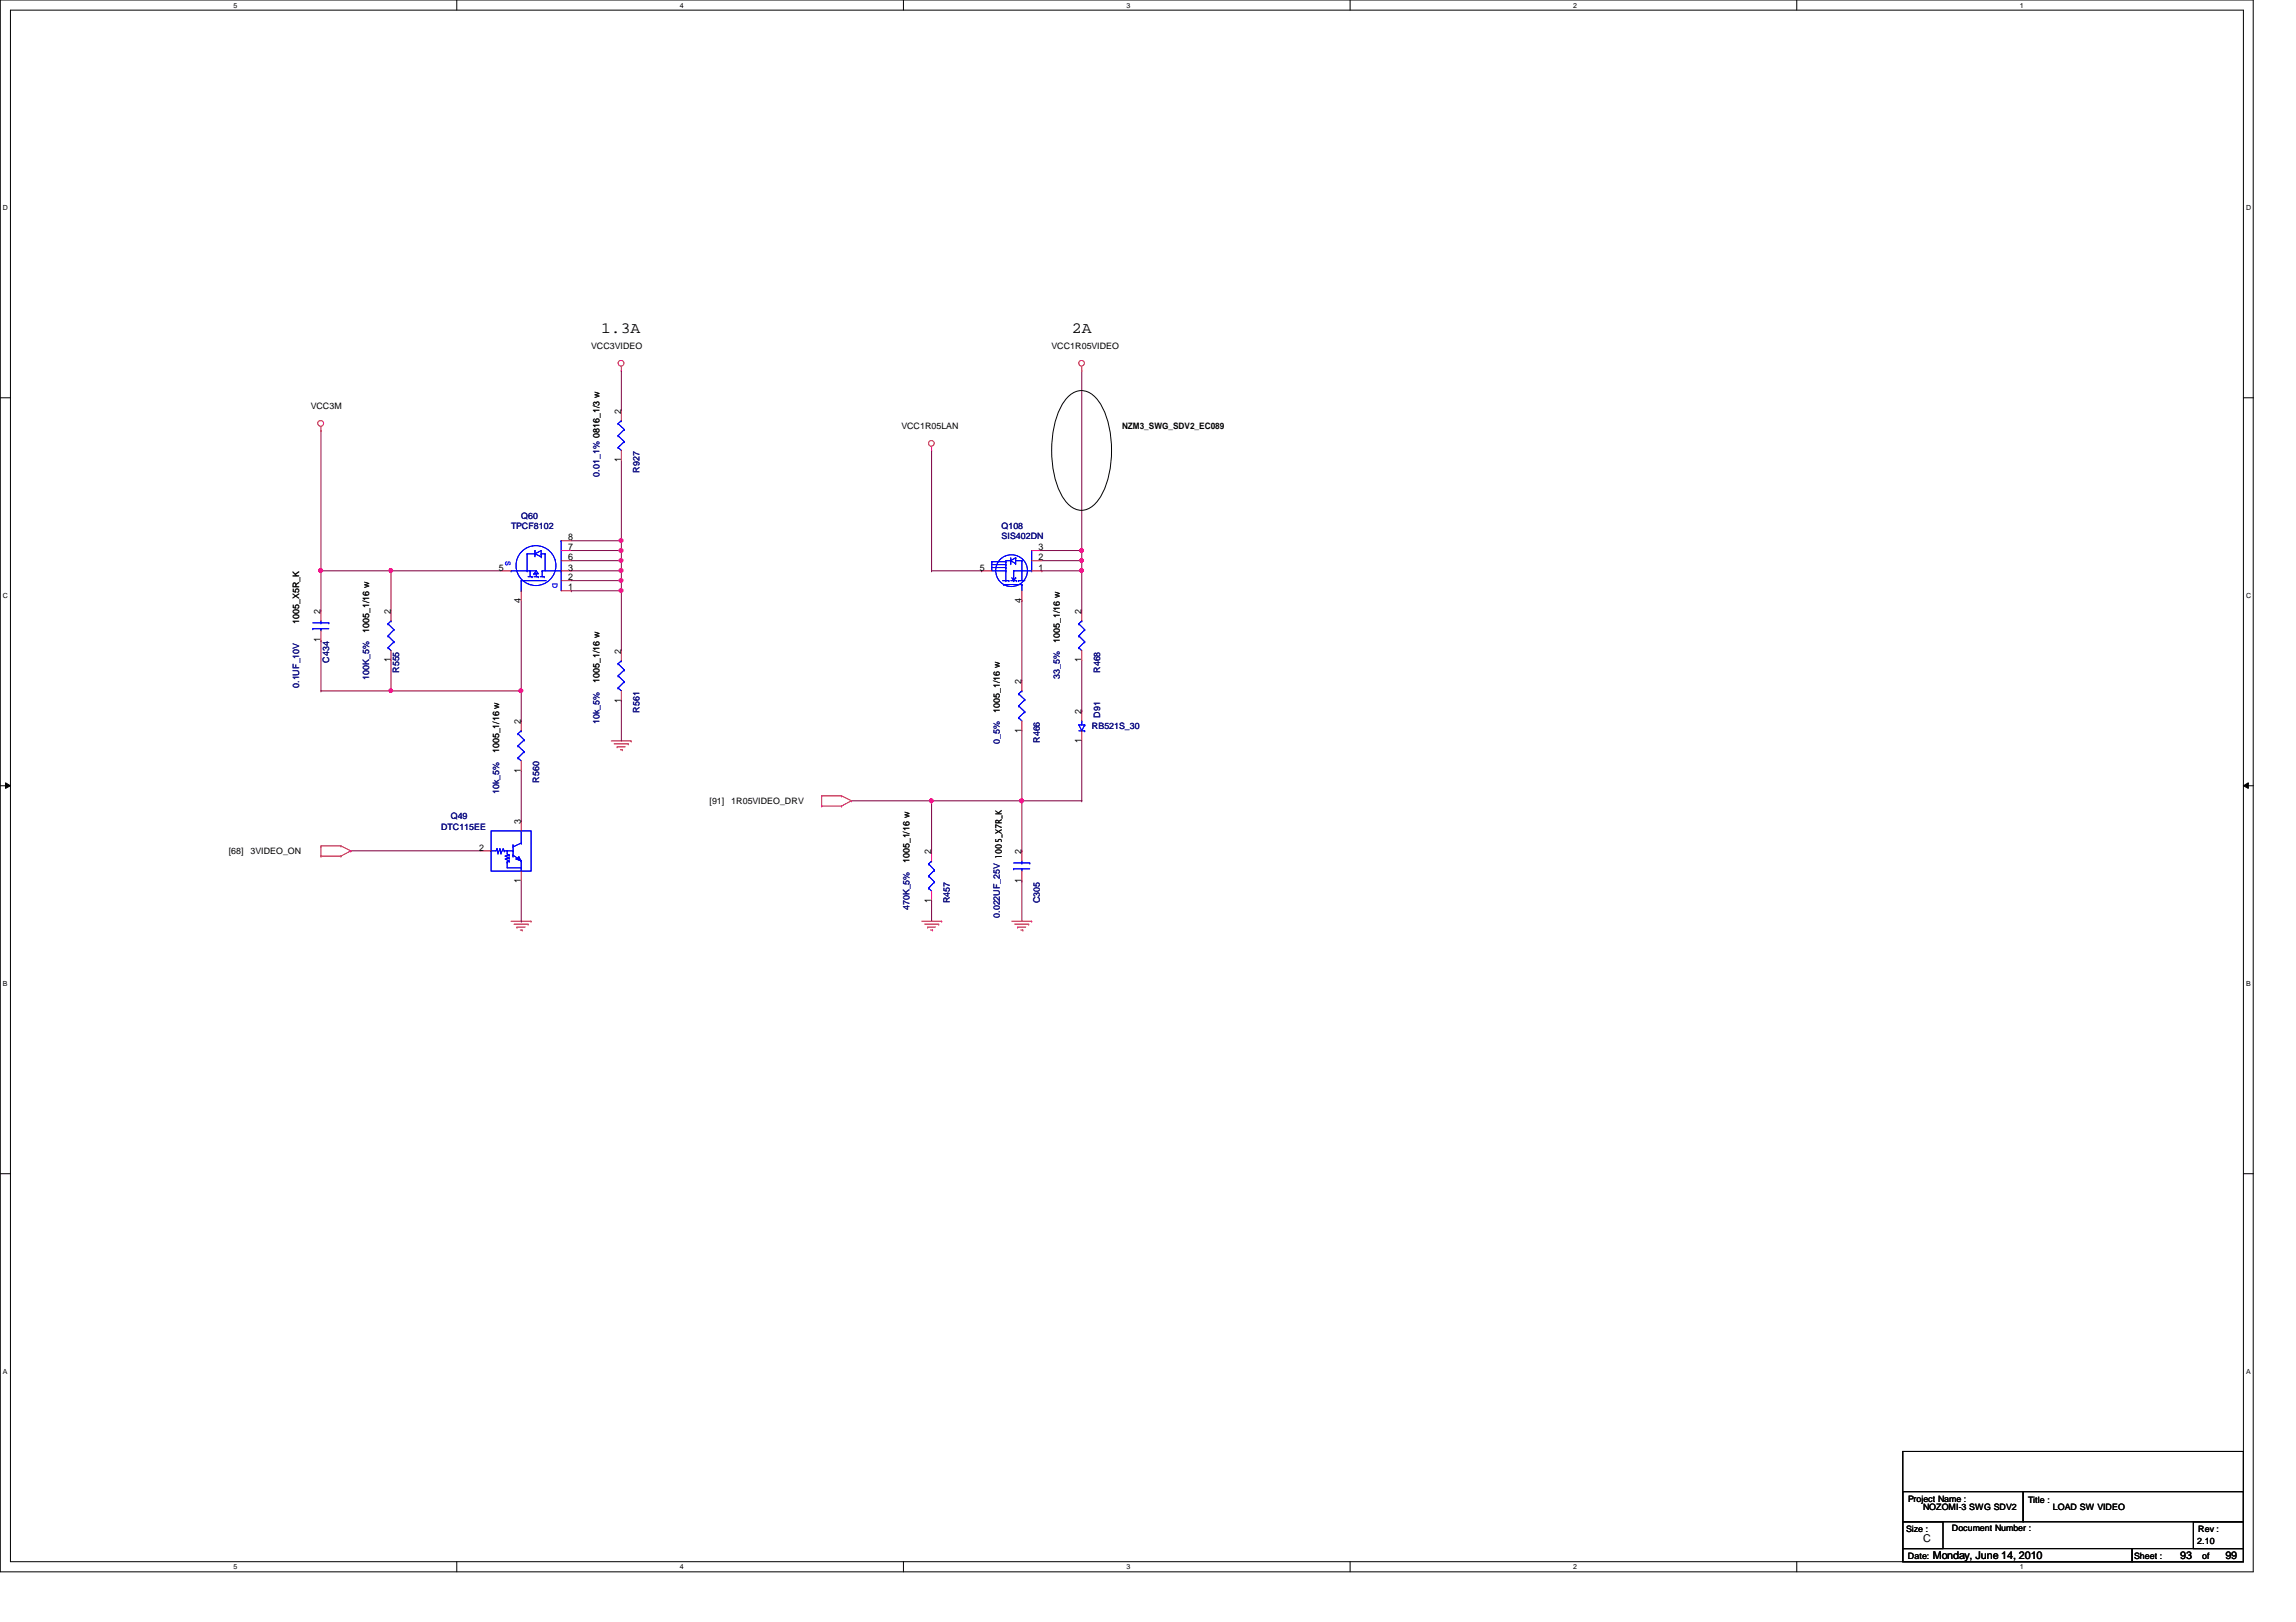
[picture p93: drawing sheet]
<svg xmlns="http://www.w3.org/2000/svg" width="297mm" height="210mm" viewBox="0 0 297 210" stroke-linecap="round" stroke-linejoin="round" font-family="sans-serif">
<defs><g id="words">
<g font-size="2">
<text x="77.8" y="43.1">1.3A</text>
<text x="138.7" y="43.1">2A</text>
</g>
<g font-size="1.4">
<text x="248.8" y="199.5">C</text>
<text x="250.1" y="201.7">Monday, June 14, 2010</text>
<text x="282.1" y="201.7">93</text>
<text x="287.9" y="201.7">99</text>
</g>
<g font-size="1.2">
<text x="80.3" y="53.6" transform="rotate(-90 80.3 53.6)">2</text>
<text x="80.3" y="59.8" transform="rotate(-90 80.3 59.8)">1</text>
<text x="73.5" y="71.2">7</text>
<text x="73.5" y="69.9">8</text>
<text x="134.4" y="71.2">3</text>
<text x="64.6" y="73.8">5</text>
<text x="67.4" y="78" transform="rotate(-90 67.4 78)">4</text>
<text x="73.5" y="76.4">1</text>
<text x="73.5" y="75.1">2</text>
<text x="73.5" y="72.5">6</text>
<text x="73.5" y="73.8">3</text>
<text x="126.7" y="73.8">5</text>
<text x="132.2" y="78" transform="rotate(-90 132.2 78)">4</text>
<text x="134.4" y="73.8">1</text>
<text x="134.4" y="72.5">2</text>
<text x="41.5" y="83.1" transform="rotate(-90 41.5 83.1)">1</text>
<text x="41.5" y="79.5" transform="rotate(-90 41.5 79.5)">2</text>
<text x="50.5" y="79.5" transform="rotate(-90 50.5 79.5)">2</text>
<text x="139.9" y="79.5" transform="rotate(-90 139.9 79.5)">2</text>
<text x="50.5" y="85.7" transform="rotate(-90 50.5 85.7)">1</text>
<text x="80.3" y="84.6" transform="rotate(-90 80.3 84.6)">2</text>
<text x="132.2" y="88.5" transform="rotate(-90 132.2 88.5)">2</text>
<text x="139.9" y="85.7" transform="rotate(-90 139.9 85.7)">1</text>
<text x="67.4" y="93.7" transform="rotate(-90 67.4 93.7)">2</text>
<text x="80.3" y="90.9" transform="rotate(-90 80.3 90.9)">1</text>
<text x="132.2" y="94.8" transform="rotate(-90 132.2 94.8)">1</text>
<text x="139.9" y="92.4" transform="rotate(-90 139.9 92.4)">2</text>
<text x="67.4" y="100" transform="rotate(-90 67.4 100)">1</text>
<text x="139.9" y="96.1" transform="rotate(-90 139.9 96.1)">1</text>
<text x="67.4" y="106.6" transform="rotate(-90 67.4 106.6)">3</text>
<text x="62" y="110.1">2</text>
<text x="120.5" y="110.5" transform="rotate(-90 120.5 110.5)">2</text>
<text x="132.2" y="110.5" transform="rotate(-90 132.2 110.5)">2</text>
<text x="67.4" y="114.3" transform="rotate(-90 67.4 114.3)">1</text>
<text x="120.5" y="116.8" transform="rotate(-90 120.5 116.8)">1</text>
<text x="132.2" y="114.3" transform="rotate(-90 132.2 114.3)">1</text>
</g>
<g font-size="1.1">
<text x="76.5" y="45.2">VCC3VIDEO</text>
<text x="136.1" y="45.2">VCC1R05VIDEO</text>
<text x="40.2" y="52.9">VCC3M</text>
<text x="116.6" y="55.5">VCC1R05LAN</text>
<text x="145.2" y="55.5">NZM3_SWG_SDV2_EC089</text>
<text x="38.7" y="80.7" transform="rotate(-90 38.7 80.7)">1005_X5R_K</text>
<text x="47.7" y="81.9" transform="rotate(-90 47.7 81.9)">1005_1/16 w</text>
<text x="137.1" y="83.2" transform="rotate(-90 137.1 83.2)">1005_1/16 w</text>
<text x="77.6" y="88.3" transform="rotate(-90 77.6 88.3)">1005_1/16 w</text>
<text x="129.4" y="92.2" transform="rotate(-90 129.4 92.2)">1005_1/16 w</text>
<text x="64.6" y="97.5" transform="rotate(-90 64.6 97.5)">1005_1/16 w</text>
<text x="91.8" y="104.1">[91]</text>
<text x="94.6" y="104.1">1R05VIDEO_DRV</text>
<text x="29.6" y="110.6">[68]</text>
<text x="32.4" y="110.6">3VIDEO_ON</text>
<text x="117.7" y="111.7" transform="rotate(-90 117.7 111.7)">1005_1/16 w</text>
<text x="246.8" y="194.4">Project Name :</text>
<text x="248.8" y="195.4">NOZOMI-3 SWG SDV2</text>
<text x="262.4" y="194.5">Title :</text>
<text x="265.6" y="195.4">LOAD SW VIDEO</text>
<text x="246.6" y="198.3">Size :</text>
<text x="246.8" y="201.8">Date:</text>
<text x="252.5" y="198.2">Document Number :</text>
<text x="276.1" y="201.8">Sheet :</text>
<text x="284.3" y="199.8">2.10</text>
<text x="284.4" y="198.3">Rev :</text>
<text x="284.9" y="201.8">of</text>
</g>
<g font-size="1.1" fill="#000080">
<text x="77.6" y="61.7" transform="rotate(-90 77.6 61.7)">0.01_1% 0816_1/3 w</text>
<text x="82.7" y="61.2" transform="rotate(-90 82.7 61.2)">R927</text>
<text x="66.1" y="68.5">TPCF8102</text>
<text x="67.4" y="67.2">Q60</text>
<text x="129.6" y="68.5">Q108</text>
<text x="129.6" y="69.8">SIS402DN</text>
<text x="38.7" y="89" transform="rotate(-90 38.7 89)">0.1UF_10V</text>
<text x="42.6" y="85.8" transform="rotate(-90 42.6 85.8)">C434</text>
<text x="47.7" y="88" transform="rotate(-90 47.7 88)">100K_5%</text>
<text x="51.6" y="87.1" transform="rotate(-90 51.6 87.1)">R555</text>
<text x="137.1" y="87.8" transform="rotate(-90 137.1 87.8)">33_5%</text>
<text x="142.3" y="87.1" transform="rotate(-90 142.3 87.1)">R468</text>
<text x="77.6" y="93.7" transform="rotate(-90 77.6 93.7)">10k_5%</text>
<text x="82.7" y="92.2" transform="rotate(-90 82.7 92.2)">R561</text>
<text x="141.3" y="94.4">RB521S_30</text>
<text x="142.3" y="92.9" transform="rotate(-90 142.3 92.9)">D91</text>
<text x="69.8" y="101.3" transform="rotate(-90 69.8 101.3)">R560</text>
<text x="129.4" y="96.3" transform="rotate(-90 129.4 96.3)">0_5%</text>
<text x="134.5" y="96.1" transform="rotate(-90 134.5 96.1)">R466</text>
<text x="57.1" y="107.4">DTC115EE</text>
<text x="58.3" y="106">Q49</text>
<text x="64.6" y="102.7" transform="rotate(-90 64.6 102.7)">10k_5%</text>
<text x="117.7" y="117.8" transform="rotate(-90 117.7 117.8)">470K_5%</text>
<text x="122.9" y="116.9" transform="rotate(-90 122.9 116.9)">R457</text>
<text x="129.4" y="118.8" transform="rotate(-90 129.4 118.8)">0.022UF_25V 1005_X7R_K</text>
<text x="134.5" y="116.9" transform="rotate(-90 134.5 116.9)">C305</text>
</g>
<g font-size=".9">
<text x="30.2" y="1">5</text>
<text x="88" y="1">4</text>
<text x="145.8" y="1">3</text>
<text x="203.5" y="1">2</text>
<text x="261.3" y="1">1</text>
<text x=".4" y="27.2">D</text>
<text x="290.6" y="27.2">D</text>
<text x=".4" y="77.3">C</text>
<text x="290.6" y="77.3">C</text>
<text x=".4" y="127.6">B</text>
<text x="290.6" y="127.6">B</text>
<text x=".4" y="177.8">A</text>
<text x="290.6" y="177.8">A</text>
<text x="30.2" y="203.1">5</text>
<text x="88" y="203.1">4</text>
<text x="145.8" y="203.1">3</text>
<text x="203.5" y="203.1">2</text>
<text x="261.3" y="203.1">1</text>
</g>
<g font-size=".9" fill="#00f">
<text x="65.4" y="72.6" transform="rotate(90 65.4 72.6)">S</text>
<text x="71.5" y="75.4" transform="rotate(90 71.5 75.4)">D</text>
</g>
</g></defs>
<path d="M0 0h291.5v203.4h-291.5zM1.4 1.3h288.8v200.8h-288.8z" fill="none" stroke="#000" stroke-width=".13"/>
<g fill="#fff">
<path d="M30.2 .2h.5v1h-.5z"/>
<path d="M30.2 202.3h.5v1h-.5z"/>
</g>
<path d="M59.1 0v1.3M59.1 202.1v1.3" fill="none" stroke="#000" stroke-width=".13"/>
<g fill="#fff">
<path d="M88 .2h.5v1h-.5z"/>
<path d="M88 202.3h.5v1h-.5z"/>
</g>
<path d="M116.9 0v1.3M116.9 202.1v1.3" fill="none" stroke="#000" stroke-width=".13"/>
<g fill="#fff">
<path d="M145.8 .2h.5v1h-.5z"/>
<path d="M145.8 202.3h.5v1h-.5z"/>
</g>
<path d="M174.7 0v1.3M174.7 202.1v1.3" fill="none" stroke="#000" stroke-width=".13"/>
<g fill="#fff">
<path d="M203.5 .2h.5v1h-.5z"/>
<path d="M203.5 202.3h.5v1h-.5z"/>
</g>
<path d="M232.4 0v1.3M232.4 202.1v1.3" fill="none" stroke="#000" stroke-width=".13"/>
<g fill="#fff">
<path d="M261.3 .2h.5v1h-.5z"/>
<path d="M261.3 202.3h.5v1h-.5z"/>
<path d="M.4 26.4h.6v1h-.6z"/>
<path d="M290.6 26.4h.6v1h-.6z"/>
<path d="M.4 76.5h.6v1.1h-.6z"/>
<path d="M290.6 76.5h.6v1.1h-.6z"/>
</g>
<path d="M0 51.5h1.4M290.2 51.5h1.3" fill="none" stroke="#000" stroke-width=".13"/>
<g fill="#fff">
<path d="M.4 126.7h.6v1.1h-.6z"/>
<path d="M290.6 126.7h.6v1.1h-.6z"/>
</g>
<path d="M0 101.7h1.4M.7 101.3l.7 .4-.7 .3zM290.2 101.7l.7-.4v.7zM290.2 101.7h1.3" fill="none" stroke="#000" stroke-width=".13"/>
<path d="M.7 101.3l.7 .4-.7 .3zM290.2 101.7l.7-.4v.7z" fill="#000"/>
<g fill="#fff">
<path d="M.4 177h.5v1h-.5z"/>
<path d="M290.6 177h.5v1h-.5z"/>
</g>
<path d="M0 151.9h1.4M290.2 151.9h1.3" fill="none" stroke="#000" stroke-width=".13"/>
<path d="M80.4 48h.1M80.4 48v5.1M73.9 70h6.5M80.4 70h.1M80.4 71.2h.1M80.4 70v1.2" fill="none" stroke="#800040" stroke-width=".13"/>
<circle cx="80.3" cy="71.2" r=".26" fill="#f0f"/>
<circle cx="80.3" cy="71.2" r=".26" fill="none" stroke="#f0f" stroke-width=".13"/>
<path d="M73.9 76.5h.1M73.9 76.5h6.5M73.9 75.1h6.5M80.4 75.1h.1M80.4 76.5h.1M80.4 75.1v1.4" fill="none" stroke="#800040" stroke-width=".13"/>
<circle cx="80.3" cy="76.4" r=".25" fill="#f0f"/>
<circle cx="80.3" cy="76.4" r=".25" fill="none" stroke="#f0f" stroke-width=".13"/>
<path d="M73.9 73.9h6.5M80.4 73.9h.1M80.4 75.1h.1M80.4 73.9v1.2" fill="none" stroke="#800040" stroke-width=".13"/>
<circle cx="80.3" cy="75.1" r=".25" fill="#f0f"/>
<circle cx="80.3" cy="75.1" r=".25" fill="none" stroke="#f0f" stroke-width=".13"/>
<path d="M73.9 72.6h6.5M80.4 72.6h.1M80.4 73.9h.1M80.4 72.6v1.3" fill="none" stroke="#800040" stroke-width=".13"/>
<circle cx="80.3" cy="73.8" r=".26" fill="#f0f"/>
<circle cx="80.3" cy="73.8" r=".26" fill="none" stroke="#f0f" stroke-width=".13"/>
<path d="M73.9 71.2h6.5M80.4 71.2h.1M80.4 72.6h.1M80.4 71.2v1.4" fill="none" stroke="#800040" stroke-width=".13"/>
<circle cx="80.3" cy="72.5" r=".25" fill="#f0f"/>
<circle cx="80.3" cy="72.5" r=".25" fill="none" stroke="#f0f" stroke-width=".13"/>
<path d="M80.4 59.6v10.4M80.4 70h.1" fill="none" stroke="#800040" stroke-width=".13"/>
<circle cx="80.3" cy="69.9" r=".25" fill="#f0f"/>
<circle cx="80.3" cy="69.9" r=".25" fill="none" stroke="#f0f" stroke-width=".13"/>
<path d="M41.5 55.7h.1M41.5 55.7v23.3M41.5 73.9h.1M50.6 73.9h.1M50.6 73.9h14.2M80.4 76.5h.1M80.4 76.5v7.7M80.4 90.7h.1M80.4 90.7v5.2" fill="none" stroke="#800040" stroke-width=".13"/>
<circle cx="41.5" cy="73.8" r=".26" fill="#f0f"/>
<circle cx="41.5" cy="73.8" r=".26" fill="none" stroke="#f0f" stroke-width=".13"/>
<path d="M50.6 73.9h.1M50.6 73.9v5.1" fill="none" stroke="#800040" stroke-width=".13"/>
<path d="M50.4 73.6h.1l.3 .1-.1 .3-.2 .1-.1-.1z" fill-rule="evenodd" fill="#f0f"/>
<path d="M50.4 73.6h.1l.3 .1-.1 .3-.2 .1-.1-.1z" fill="none" stroke="#f0f" stroke-width=".13"/>
<path d="M41.5 73.9h.1M41.5 73.9h9.1M67.4 77.7v11.7M50.6 89.4h.1M50.6 85.5v3.9M50.6 89.4h16.8M67.4 89.4h.1" fill="none" stroke="#800040" stroke-width=".13"/>
<path d="M50.4 89.2h.3l.1 .2-.1 .1-.2 .1-.1-.1z" fill-rule="evenodd" fill="#f0f"/>
<path d="M50.4 89.2h.3l.1 .2-.1 .1-.2 .1-.1-.1z" fill="none" stroke="#f0f" stroke-width=".13"/>
<circle cx="67.4" cy="89.4" r=".25" fill="#f0f"/>
<circle cx="67.4" cy="89.4" r=".25" fill="none" stroke="#f0f" stroke-width=".13"/>
<g fill="none" stroke="#800040" stroke-width=".13">
<path d="M120.5 73.9h6.5M127 73.9h.1M134.8 71.2h5.2M140 71.2h.1M140 72.6h.1M140 71.2v1.4M41.5 89.4h.1M41.5 82.9h.1M41.5 89.4h9.1M41.5 82.9v6.5M67.4 93.3h.1M67.4 89.4v3.9"/>
<path d="M67.4 99.8v6.5M45.4 110.1h.1M45.4 110.1h16.8M67.4 106.3h.1M67.4 119.2h.1M67.4 114v5.2"/>
</g>
<path d="M139.8 72.4h.3l.1 .1-.1 .2-.2 .1-.1-.1z" fill-rule="evenodd" fill="#f0f"/>
<path d="M139.8 72.4h.3l.1 .1-.1 .2-.2 .1-.1-.1z" fill="none" stroke="#f0f" stroke-width=".13"/>
<path d="M140 48v23.2M134.8 73.9h.1M134.8 73.9h5.2M134.8 72.6h5.2M140 72.6h.1M140 73.9h.1M140 71.2h.1M140 72.6v1.3" fill="none" stroke="#800040" stroke-width=".13"/>
<path d="M139.8 71.1l.1-.1 .2 .1v.3l-.2 .1-.1-.1z" fill-rule="evenodd" fill="#f0f"/>
<path d="M139.8 71.1l.1-.1 .2 .1v.3l-.2 .1-.1-.1z" fill="none" stroke="#f0f" stroke-width=".13"/>
<path d="M140 73.9h.1M140 73.9v5.1" fill="none" stroke="#800040" stroke-width=".13"/>
<path d="M139.8 73.6h.1l.2 .1v.3l-.2 .1-.1-.1z" fill-rule="evenodd" fill="#f0f"/>
<path d="M139.8 73.6h.1l.2 .1v.3l-.2 .1-.1-.1z" fill="none" stroke="#f0f" stroke-width=".13"/>
<g fill="none" stroke="#800040" stroke-width=".13">
<path d="M132.2 77.7h.1M132.2 77.7v10.4M132.2 94.6v15.5M140 92h.1M140 85.5v6.5M110.1 103.6h10.4M120.5 116.6h.1M120.5 103.6h.1M120.5 103.6v6.5M120.5 116.6v2.6M132.2 103.6h.1M132.2 114h.1"/>
<path d="M132.2 110.1h.1M132.2 114v5.2"/>
</g>
<path d="M120.3 103.4h.2l.2 .1v.3l-.2 .1-.2-.1z" fill-rule="evenodd" fill="#f0f"/>
<path d="M120.3 103.4h.2l.2 .1v.3l-.2 .1-.2-.1z" fill="none" stroke="#f0f" stroke-width=".13"/>
<path d="M120.5 103.6h11.7M132.2 103.6h.1" fill="none" stroke="#800040" stroke-width=".13"/>
<circle cx="132.2" cy="103.6" r=".26" fill="#f0f"/>
<circle cx="132.2" cy="103.6" r=".26" fill="none" stroke="#f0f" stroke-width=".13"/>
<path d="M120.5 58.3v15.6M120.5 73.9h.1M140 95.9v7.7M132.2 103.6h.1M132.2 103.6h7.8M140 103.6h.1" fill="none" stroke="#800040" stroke-width=".13"/>
<g fill="none" stroke="#f00" stroke-width=".13">
<path d="M41.5 55.7h.1M41.5 55.2v.5M80.4 48h.1M80.4 47.4v.6M80.4 53.1v1.3M80.4 58.3v1.3M120.5 58.3h.1M120.5 57.8v.5M140 48h.1M140 47.4v.6M41.5 79v1.3M50.6 79v1.3"/>
<path d="M64.8 73.9h1.3M67.4 76.5v1.2M72.6 73.9h1.3M72.6 76.5h1.3M72.6 75.1h1.3M72.6 72.6h1.3M72.6 71.2h1.3M72.6 70h1.3M127 73.9h1.3M132.2 76.5v1.2M133.5 73.9h1.3M133.5 72.6h1.3"/>
<path d="M133.5 71.2h1.3M140 79v1.3M41.5 81.6v1.3M50.6 84.2v1.3M67.4 93.3v1.3M67.4 98.5v1.3M79.1 95.9h2.6M79.5 96.3h1.8M79.8 96.6h.1M79.8 96.6h1.1M80.3 97h.2M80.4 84.2v1.3"/>
<path d="M80.4 89.4v1.3M80.5 97h.1M81.3 96.3h.1M81.7 95.9h.1M132.2 88.1v1.3M132.2 93.3v1.3M140 84.2v1.3M140 92v1.3M140 94.6v1.3M41.5 109.5h.1M41.5 110.8h.1M41.5 109.5h2.6"/>
<path d="M41.5 109.5v1.3M41.5 110.8h2.6M44.1 109.5h.1M44.1 110.8h.1M44.1 109.5l1.3 .6M45.4 110.1h.1M45.4 110.1l-1.3 .7M62.2 110.1h1.3M66.1 119.2h2.6M66.5 119.6h1.8M66.9 120h.1M66.9 120h1"/>
<path d="M67.4 106.3v1.2M67.4 112.7v1.3M68.3 119.6h.1M68.7 119.2h.1M106.3 103h.1M106.3 104.3h.1M106.3 103h2.6M106.3 103v1.3M106.3 104.3h2.6M108.9 103h.1M108.9 104.3h.1M108.9 103l1.2 .6"/>
<path d="M110.1 103.6h.1M110.1 103.6l-1.2 .7M119.2 119.2h2.6M119.6 119.6h1.9M120 120h.1M120 120h1M120.5 110.1v1.3M120.5 115.3v1.3M121.5 119.6h.1M121.8 119.2h.1M130.9 119.2h2.6M131.3 119.6h1.8"/>
<path d="M131.7 120h.1M131.7 120h1M132.2 110.1v1.3M132.2 112.7v1.3M133.1 119.6h.1M133.5 119.2h.1M67.3 120.4h.3M67.6 120.4h.1M120.4 120.4h.2M120.6 120.4h.1M132.1 120.4h.2M132.3 120.4h.1"/>
<circle cx="41.5" cy="54.8" r=".37"/>
<circle cx="80.4" cy="47" r=".37"/>
<circle cx="120.5" cy="57.4" r=".37"/>
<circle cx="139.9" cy="47" r=".37"/>
</g>
<path d="M138.1 51.4a2.29 2.29 0 0 1 3.6 0 9.4 9.4 0 0 1 2.1 5.6 12.5 12.5 0 0 1-1.6 7.5 2.71 2.71 0 0 1-2.9 1.4 4 4 0 0 1-2.1-2.1 14 14 0 0 1 0-11zM246.2 196.9h5.2v3.5h-5.2zM246.2 193h15.5v3.9h-15.5zM246.2 187.8h44v14.3h-44zM261.7 193h28.5v3.9h-28.5zM283.8 196.9h6.4v3.5h-6.4zM246.2 200.4h29.6v1.7h-29.6zM275.8 200.4h14.4v1.7h-14.4z" fill="none" stroke="#000" stroke-width=".13"/>
<g fill="none" stroke="#00f" stroke-width=".13">
<path d="M80 57.9h.1M80 56.4h.1M80 54.8h.1M80 57.9l.4 .4M80 56.4l.8 .7M80 54.8l.8 .8M80.4 54.4h.1M80.4 54.4l-.4 .4M80.8 57.1h.1M80.8 55.6h.1M80.8 57.1l-.8 .8M80.8 55.6l-.8 .8"/>
<path d="M66.1 73.9h.1M66.1 73.9h3.3M67.4 75.1h.1M67.4 76.5h.1M67.4 75.1v1.4M67.4 75.1h3.3M68.2 71.7h.1M68.2 73.9h.1M68.2 71.7h1M68.2 71.7v2.2M68.3 74.6h.5M68.6 73.9h.1"/>
<path d="M68.6 73.9v.7M68.8 74.6h.1M69.1 74.3h.1M69.1 74.6h.5M69.2 71.2h.1M69.2 71.7h.1M69.2 71.2v.9M69.2 71.7l.8-.5v.9M69.2 71.7l.8 .4M69.4 74.3h.1M69.4 73.9h.1M69.4 73.9l.2 .4h-.5"/>
<path d="M69.4 74.3v.3M69.4 73.9l-.3 .4M69.6 74.6h.1M69.9 74.6h.5M70 72.1h.1M70 71.7h.1M70 71.7h.5M70.1 73.9h.1M70.1 73.9v.7M70.1 73.9h2.5M70.4 74.6h.1M70.5 71.7h.1"/>
<path d="M70.5 71.7v2.2M72.6 70h.1M72.6 73.9h.1M72.6 70v6.5M128.3 72.7h.1M128.3 72.7v1.2h1.8M128.3 73.4h1.8M128.3 73.1h1.8M128.3 72.7h1.8M129.7 75.1h.8M129.9 75.6h.1M129.9 75.6h2.3"/>
<path d="M130.1 75.1h.1M130.1 73.9h.1M130.1 73.4h.1M130.1 73.1h.1M130.1 72.7h.1M130.5 75.1h.1M130.8 72.9h.1M130.8 72.6h.1M130.8 75.1h.7M130.8 72.6h-.7v2.5M130.8 72.2v.7M130.8 72.6l.6 .3"/>
<path d="M130.9 74.8l.2 .3M131.1 73.9h.1M131.1 75.1h.1M131.1 73.9h2.4M131.1 73.9v1.2M131.4 72.2h.1M131.4 72.9h.1M131.4 74.8h.1M131.4 72.2v.7M131.4 72.6h.8M131.4 72.2l-.6 .4M131.4 74.8l-.3 .3"/>
<path d="M131.5 75.1h.1M131.8 75.1h.1M131.8 75.1h.8M132.2 72.6h.1M132.2 75.6h.1M132.2 72.6v2.5M132.2 75.6v.9M133.5 73.9h.1M133.5 71.2v2.7M40.5 81.4h.1M40.5 80.6h2M40.5 81.4h2"/>
<path d="M41.5 81.4h.1M41.5 80.6h.1M41.5 80.3v.3M41.5 81.4v.2M42.5 80.6h.1M50.2 83.8h.1M50.2 82.3h.1M50.2 80.7h.1M50.2 83.8l.4 .4M50.2 82.3l.8 .8M50.2 80.7l.8 .8M50.6 80.3h.1"/>
<path d="M50.6 80.3l-.4 .4M51 83.1h.1M51 81.5h.1M51 83.1l-.8 .7M51 81.5l-.8 .8M67 98.1h.1M67 96.5h.1M67 95h.1M67 98.1l.4 .4M67 96.5l.8 .8M67 95l.8 .8M67.4 94.6h.1"/>
<path d="M67.4 94.6l-.4 .4M67.8 97.3h.1M67.8 95.8h.1M67.8 97.3l-.8 .8M67.8 95.8l-.8 .7M80 89h.1M80 87.5h.1M80 85.9h.1M80 89l.4 .4M80 87.5l.8 .7M80 85.9l.8 .8M80.4 85.5h.1"/>
<path d="M80.4 85.5l-.4 .4M80.8 88.2h.1M80.8 86.7h.1M80.8 88.2l-.8 .8M80.8 86.7l-.8 .8M131.8 92.9h.1M131.8 91.4h.1M131.8 89.8h.1M131.8 92.9l.4 .4M131.8 91.4l.8 .7M131.8 89.8l.8 .8M132.2 89.4h.1"/>
<path d="M132.2 89.4l-.4 .4M132.6 92.1h.1M132.6 90.6h.1M132.6 92.1l-.8 .8M132.6 90.6l-.8 .8M139.6 83.8h.1M139.6 82.3h.1M139.6 80.7h.1M139.6 83.8l.4 .4M139.6 82.3l.7 .8M139.6 80.7l.7 .8M139.6 94.6h.7"/>
<path d="M140 80.3h.1M140 93.3h.1M140 94.6h.1M140 80.3l-.4 .4M140 93.3v.5M140.3 83.1h.1M140.3 81.5h.1M140.3 93.8h.1M140.3 94.6h.1M140.3 83.1l-.7 .7M140.3 81.5l-.7 .8M140.3 93.8h-.7l.4 .8"/>
<path d="M140.3 93.8l-.3 .8M63.5 107.5h5.2v5.2h-5.2zM63.5 110.1h.1M64.3 109.9h.1M64.3 109.9l-.1 .2h-.7M64.3 109.9l.1 .5M64.4 110.4h.1M64.7 109.9h.1M64.7 109.9l-.3 .5M64.7 109.9l.1 .5M64.8 110.4h.1M65.1 109.9h.1"/>
<path d="M65.1 109.9l-.3 .5M65.1 109.9l.1 .2M65.2 110.1h.1M65.2 110.1h1.2M65.6 111.5h.1M65.6 110.1h.1M65.6 110.1v.4l.3 .2M65.6 111.5v.8h1.8M65.9 111.4h.1M65.9 111h.1M65.9 110.7h.1M65.9 111l-.5 .2 .5 .2"/>
<path d="M65.9 111.4l-.3 .1M65.9 110.7l-.5 .1 .5 .2M66.4 109.3h.1M66.4 110.1h.1M66.4 110.7h.1M66.4 109.3v1.6M66.4 110.7l1 .7M67.1 110.9h.1M67.1 110.9l-.3 .3 .6 .2M67.1 110.9l.3 .5M67.4 112.3h.1M67.4 111.4h.1"/>
<path d="M67.4 109.1h.1M67.4 109.1l-1 .5M67.4 107.5v1.6M67.4 111.4v1.3M120.1 114.9h.1M120.1 113.4h.1M120.1 111.8h.1M120.1 114.9l.4 .4M120.1 113.4l.8 .7M120.1 111.8l.8 .8M120.5 111.4h.1M120.5 111.4l-.4 .4"/>
<path d="M120.9 114.1h.1M120.9 112.6h.1M120.9 114.1l-.8 .8M120.9 112.6l-.8 .8M131.1 112.4h.1M131.1 111.7h2.1M131.1 112.4h2.1M132.2 112.4h.1M132.2 111.7h.1M132.2 111.4v.3M132.2 112.4v.3M133.2 111.7h.1"/>
<circle cx="69.3" cy="73.2" r="2.58"/>
<circle cx="130.9" cy="73.8" r="2.06"/>
</g>
<circle cx="80.3" cy="71.2" r=".26" fill="#f0f"/>
<circle cx="80.3" cy="71.2" r=".26" fill="none" stroke="#f0f" stroke-width=".13"/>
<circle cx="80.3" cy="76.4" r=".25" fill="#f0f"/>
<circle cx="80.3" cy="76.4" r=".25" fill="none" stroke="#f0f" stroke-width=".13"/>
<circle cx="80.3" cy="75.1" r=".25" fill="#f0f"/>
<circle cx="80.3" cy="75.1" r=".25" fill="none" stroke="#f0f" stroke-width=".13"/>
<circle cx="80.3" cy="73.8" r=".26" fill="#f0f"/>
<circle cx="80.3" cy="73.8" r=".26" fill="none" stroke="#f0f" stroke-width=".13"/>
<circle cx="80.3" cy="72.5" r=".25" fill="#f0f"/>
<circle cx="80.3" cy="72.5" r=".25" fill="none" stroke="#f0f" stroke-width=".13"/>
<circle cx="80.3" cy="69.9" r=".25" fill="#f0f"/>
<circle cx="80.3" cy="69.9" r=".25" fill="none" stroke="#f0f" stroke-width=".13"/>
<circle cx="41.5" cy="73.8" r=".26" fill="#f0f"/>
<circle cx="41.5" cy="73.8" r=".26" fill="none" stroke="#f0f" stroke-width=".13"/>
<path d="M50.4 73.6h.1l.3 .1-.1 .3-.2 .1-.1-.1z" fill-rule="evenodd" fill="#f0f"/>
<path d="M50.4 73.6h.1l.3 .1-.1 .3-.2 .1-.1-.1z" fill="none" stroke="#f0f" stroke-width=".13"/>
<path d="M50.4 89.2h.3l.1 .2-.1 .1-.2 .1-.1-.1z" fill-rule="evenodd" fill="#f0f"/>
<path d="M50.4 89.2h.3l.1 .2-.1 .1-.2 .1-.1-.1z" fill="none" stroke="#f0f" stroke-width=".13"/>
<circle cx="67.4" cy="89.4" r=".25" fill="#f0f"/>
<circle cx="67.4" cy="89.4" r=".25" fill="none" stroke="#f0f" stroke-width=".13"/>
<path d="M139.8 72.4h.3l.1 .1-.1 .2-.2 .1-.1-.1z" fill-rule="evenodd" fill="#f0f"/>
<path d="M139.8 72.4h.3l.1 .1-.1 .2-.2 .1-.1-.1z" fill="none" stroke="#f0f" stroke-width=".13"/>
<path d="M139.8 71.1l.1-.1 .2 .1v.3l-.2 .1-.1-.1z" fill-rule="evenodd" fill="#f0f"/>
<path d="M139.8 71.1l.1-.1 .2 .1v.3l-.2 .1-.1-.1z" fill="none" stroke="#f0f" stroke-width=".13"/>
<path d="M139.8 73.6h.1l.2 .1v.3l-.2 .1-.1-.1z" fill-rule="evenodd" fill="#f0f"/>
<path d="M139.8 73.6h.1l.2 .1v.3l-.2 .1-.1-.1z" fill="none" stroke="#f0f" stroke-width=".13"/>
<path d="M120.3 103.4h.2l.2 .1v.3l-.2 .1-.2-.1z" fill-rule="evenodd" fill="#f0f"/>
<path d="M120.3 103.4h.2l.2 .1v.3l-.2 .1-.2-.1z" fill="none" stroke="#f0f" stroke-width=".13"/>
<circle cx="132.2" cy="103.6" r=".26" fill="#f0f"/>
<circle cx="132.2" cy="103.6" r=".26" fill="none" stroke="#f0f" stroke-width=".13"/>
<use href="#words"/>
</svg>
